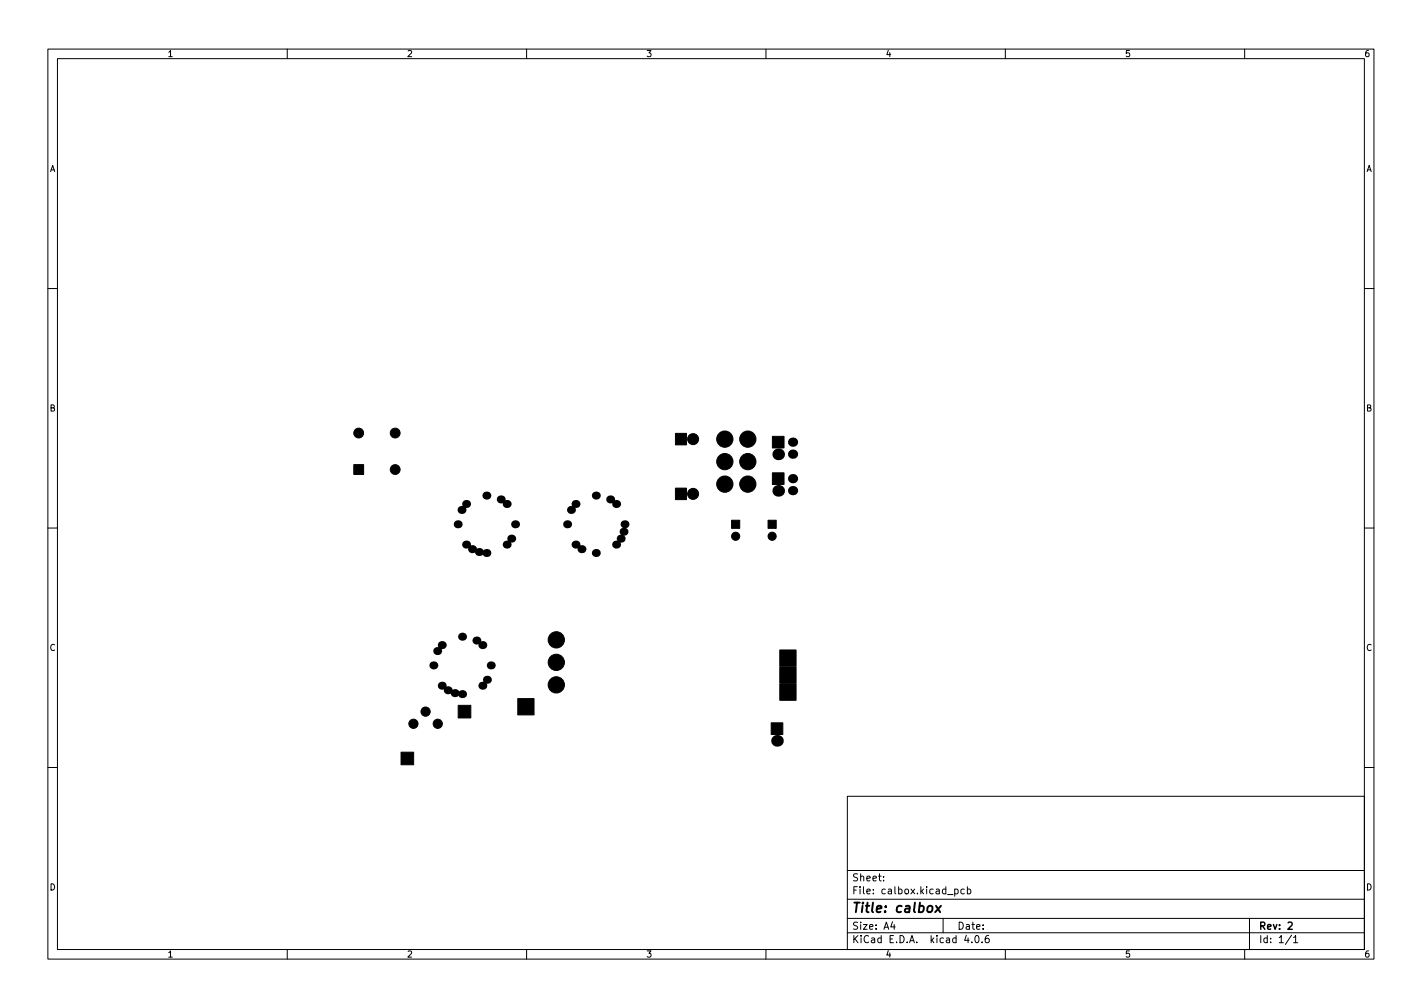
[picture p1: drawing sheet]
<svg xmlns="http://www.w3.org/2000/svg" width="297mm" height="210mm" viewBox="0 0 297 210" stroke-linecap="round" stroke-linejoin="round" font-family="sans-serif">
<defs><g id="words">
<text font-size="2.8" x="178" y="190.6">Title: calbox</text>
<g font-size="2.1">
<text x="178" y="184">Sheet:</text>
<text x="178" y="186.7">File: calbox.kicad_pcb</text>
<text x="178" y="196.9">KiCad E.D.A. kicad 4.0.6</text>
<text x="178" y="194.1">Size: A4</text>
<text x="200" y="194.1">Date:</text>
<text x="263" y="194.1">Rev: 2</text>
<text x="263" y="196.9">Id: 1/1</text>
</g>
<g font-size="1.8">
<text x="35" y="11.9">1</text>
<text x="85" y="11.9">2</text>
<text x="135" y="11.9">3</text>
<text x="185" y="11.9">4</text>
<text x="235" y="11.9">5</text>
<text x="285" y="11.9">6</text>
<text x="10.3" y="35.9">A</text>
<text x="285.3" y="35.9">A</text>
<text x="10.3" y="85.9">B</text>
<text x="285.3" y="85.9">B</text>
<text x="10.3" y="135.9">C</text>
<text x="285.3" y="135.9">C</text>
<text x="10.3" y="185.9">D</text>
<text x="285.3" y="185.9">D</text>
<text x="35" y="199.9">1</text>
<text x="85" y="199.9">2</text>
<text x="135" y="199.9">3</text>
<text x="185" y="199.9">4</text>
<text x="235" y="199.9">5</text>
<text x="285" y="199.9">6</text>
</g>
</g></defs>
<g fill="none" stroke="#000" stroke-width=".21">
<path d="M10 10.2h277v190.1h-277zM12 12.2h273v186.1h-273zM60 10.2v2M110 10.2v2M160 10.2v2M210 10.2v2M260 10.2v2M10 60.2h2M285 60.2h2M10 110.2h2M285 110.2h2M10 160.2h2"/>
<path d="M177 166.3h108v32h-108zM285 160.2h2M60 198.3v2M110 198.3v2M160 198.3v2M177 194.8h108M177 191.8h108M177 187.8h108M177 181.8h108M184.6 183.8v.1M184.6 183v.1M186.4 192.5l-.3 1h.9"/>
<path d="M186.8 193v1M197 191.8v3M199.4 185.7l.5-.1 .2 .3-.1 .7h-.6M199.4 185.6v1.5M201.4 185.7l-.4-.1-.3 .3 .2 .7h.5M201.9 195.3l-.4 1h.9M202.1 185.7l.4-.1 .3 .3-.2 .7h-.5M202.1 185.1v1.5M203 196.7v.1M203.9 195.4l.1-.1a.8 .8 0 0 1 .5 .8 .8 .8 0 0 1-.5 .7 1 1 0 0 1-.1-1.4zM205.1 196.7v.1M206.5 195.3l-.4 .1a1.01 1.01 0 0 0 0 1.4l.5-.1v-.5l-.2-.3-.5 .1-.1 .2"/>
<path d="M210 198.3v2M260 198.3v2M261 191.8v6.5M269.8 195.3l-1.3 1.9M270.2 195.8l.4-.5v1.5M270.2 196.8h.9"/>
</g>
<path d="M269.1 192.7l.5-.2 .3 .5-.9 1h.9" fill="none" stroke="#000" stroke-width=".3"/>
<path d="M195.5 189.1l.9 1.4M196.6 189.1l-1.3 1.4" fill="none" stroke="#000" stroke-width=".4"/>
<g fill="#000" stroke="#000" stroke-width=".21">
<path d="M73.9 97h2.1v2.1h-2.1zM141.1 90.5h2.3v2.4h-2.3zM161.3 91.1h2.5v2.4h-2.5zM141.1 101.9h2.3v2.4h-2.3zM152.8 108.6h1.7v1.7h-1.7zM160.4 108.6h1.7v1.7h-1.7zM161.3 98.7h2.5v2.5h-2.5zM162.9 135.7h3.4v3.4h-3.4zM83.8 157h2.6v2.7h-2.6zM95.7 147.3h2.6v2.6h-2.6zM108.2 145.9h3.4v3.4h-3.4zM161.1 150.9h2.4v2.5h-2.4z"/>
<path d="M162.9 139.3h3.4v3.4h-3.4zM162.9 142.8h3.4v3.4h-3.4z"/>
<circle cx="74.9" cy="90.4" r="1.03"/>
<circle cx="82.6" cy="98" r="1.03"/>
<circle cx="82.6" cy="90.4" r="1.03"/>
<circle cx="144.8" cy="91.7" r="1.15"/>
<circle cx="151.4" cy="96.4" r="1.7"/>
<circle cx="151.4" cy="91.7" r="1.7"/>
<circle cx="156.2" cy="96.4" r="1.7"/>
<circle cx="156.2" cy="91.7" r="1.7"/>
<circle cx="144.8" cy="103.1" r="1.15"/>
<circle cx="151.4" cy="101.1" r="1.7"/>
<circle cx="153.7" cy="112" r=".85"/>
<circle cx="156.2" cy="101.1" r="1.7"/>
<circle cx="161.3" cy="112" r=".85"/>
<circle cx="116.2" cy="138.3" r="1.7"/>
<circle cx="116.2" cy="133.6" r="1.7"/>
<circle cx="86.4" cy="151.1" r=".96"/>
<circle cx="88.9" cy="148.6" r=".96"/>
<circle cx="91.4" cy="151.1" r=".96"/>
<circle cx="116.2" cy="143" r="1.7"/>
</g>
<g fill="#000">
<circle cx="162.6" cy="94.9" r="1.22"/>
<circle cx="165.6" cy="92.3" r=".96"/>
<circle cx="165.6" cy="94.8" r=".96"/>
<circle cx="165.6" cy="99.9" r=".96"/>
<circle cx="95.6" cy="109.5" r=".83"/>
<circle cx="96.4" cy="106.5" r=".83"/>
<circle cx="97.4" cy="113.7" r=".83"/>
<circle cx="97.4" cy="105.2" r=".83"/>
<circle cx="98.6" cy="114.7" r=".83"/>
<circle cx="100" cy="115.3" r=".83"/>
<circle cx="101.6" cy="103.5" r=".83"/>
<circle cx="101.6" cy="115.5" r=".83"/>
<circle cx="104.6" cy="104.3" r=".83"/>
<circle cx="105.8" cy="105.2" r=".83"/>
<circle cx="105.8" cy="113.7" r=".83"/>
<circle cx="106.8" cy="112.5" r=".83"/>
<circle cx="107.6" cy="109.5" r=".83"/>
<circle cx="118.5" cy="109.5" r=".83"/>
<circle cx="119.3" cy="106.5" r=".83"/>
<circle cx="120.2" cy="113.7" r=".83"/>
<circle cx="120.2" cy="105.2" r=".83"/>
<circle cx="121.5" cy="114.7" r=".83"/>
<circle cx="124.5" cy="115.5" r=".83"/>
<circle cx="124.5" cy="103.5" r=".83"/>
<circle cx="127.5" cy="104.3" r=".83"/>
<circle cx="128.7" cy="113.7" r=".83"/>
<circle cx="128.7" cy="105.2" r=".83"/>
<circle cx="129.7" cy="112.5" r=".83"/>
<circle cx="130.3" cy="111" r=".83"/>
<circle cx="130.5" cy="109.5" r=".83"/>
<circle cx="162.6" cy="102.5" r="1.22"/>
<circle cx="165.6" cy="102.4" r=".96"/>
<circle cx="90.5" cy="138.9" r=".83"/>
<circle cx="91.3" cy="135.9" r=".83"/>
<circle cx="92.3" cy="134.7" r=".83"/>
<circle cx="96.5" cy="132.9" r=".83"/>
<circle cx="99.5" cy="133.7" r=".83"/>
<circle cx="100.8" cy="134.7" r=".83"/>
<circle cx="102.5" cy="138.9" r=".83"/>
<circle cx="92.3" cy="143.2" r=".83"/>
<circle cx="93.5" cy="144.1" r=".83"/>
<circle cx="95" cy="144.7" r=".83"/>
<circle cx="96.5" cy="144.9" r=".83"/>
<circle cx="100.8" cy="143.2" r=".83"/>
<circle cx="101.7" cy="141.9" r=".83"/>
<circle cx="162.3" cy="154.7" r="1.22"/>
</g>
<use href="#words"/>
</svg>
